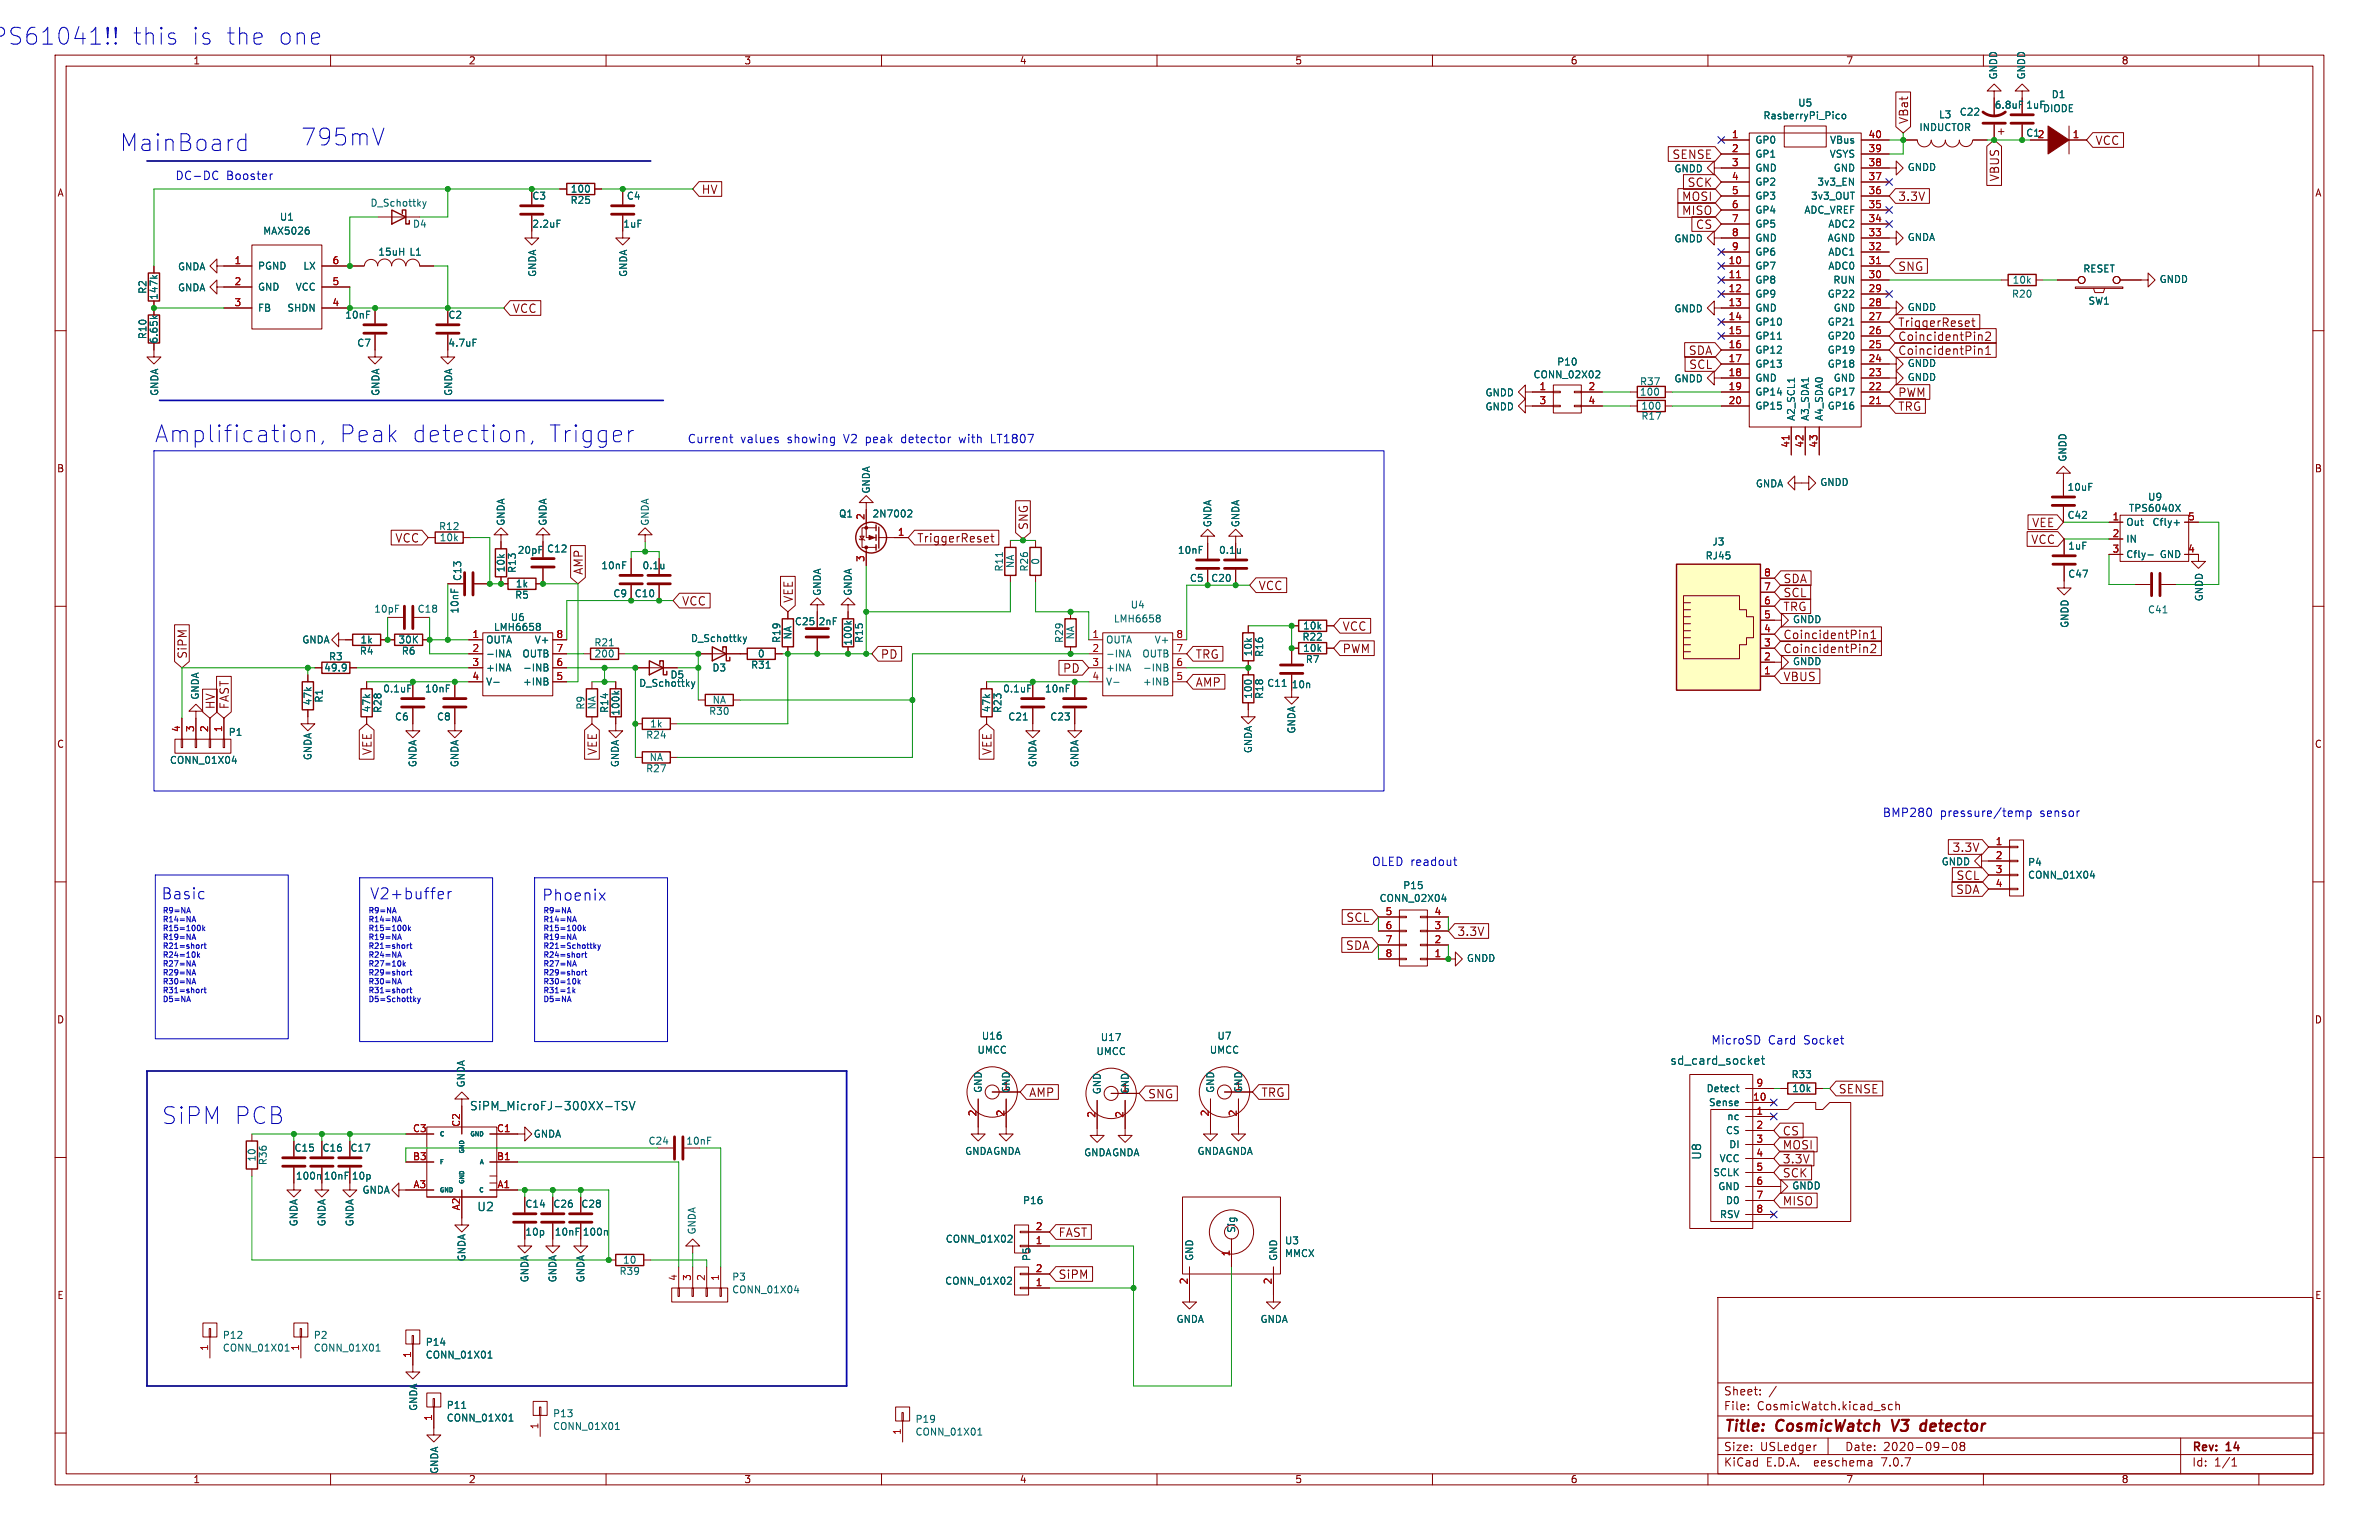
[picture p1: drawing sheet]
<svg xmlns="http://www.w3.org/2000/svg" width="432mm" height="279mm" viewBox="0 0 432 279" stroke-linecap="round" stroke-linejoin="round" font-family="sans-serif">
<defs><g id="words">
<g font-size="4.2" fill="#0000c2">
<text x="1.4" y="8.4">S61041!!</text>
<text x="23.8" y="8.4">this</text>
<text x="34.4" y="8.4">is</text>
<text x="40.5" y="8.4">the</text>
<text x="49.8" y="8.4">one</text>
<text x="21.6" y="27.7">MainBoard</text>
<text x="54.5" y="26.7">795mV</text>
<text x="27.9" y="80.5">Amplification,</text>
<text x="61.3" y="80.5">Peak</text>
<text x="74.4" y="80.5">detection,</text>
<text x="99" y="80.5">Trigger</text>
<text x="29.2" y="204.2">SiPM PCB</text>
</g>
<g font-size="2.8" fill="#0000c2">
<text x="29.2" y="163.3">Basic</text>
<text x="67.1" y="163.3">V2+buffer</text>
<text x="98.3" y="163.6">Phoenix</text>
</g>
<g font-size="2.8" fill="#840000">
<text x="312.8" y="260.3">Title:</text>
<text x="322.5" y="260.3">CosmicWatch</text>
<text x="344.3" y="260.3">V3</text>
<text x="350.2" y="260.3">detector</text>
</g>
<g font-size="2.1" fill="#840000">
<text x="346.5" y="22.6" transform="rotate(-90 346.5 22.6)">VBat</text>
<text x="303.5" y="29">SENSE</text>
<text x="380.2" y="26.5">VCC</text>
<text x="127.3" y="35.4">HV</text>
<text x="306.2" y="34.1">SCK</text>
<text x="363" y="33" transform="rotate(-90 363 33)">VBUS</text>
<text x="305.2" y="39.2">MISO</text>
<text x="305.2" y="36.7">MOSI</text>
<text x="307.8" y="41.7">CS</text>
<text x="344.4" y="36.7">3.3V</text>
<text x="344.4" y="49.4">SNG</text>
<text x="93" y="57">VCC</text>
<text x="344.4" y="59.5">TriggerReset</text>
<text x="306.5" y="64.6">SDA</text>
<text x="344.4" y="64.6">CoincidentPin1</text>
<text x="344.4" y="62.1">CoincidentPin2</text>
<text x="306.5" y="67.1">SCL</text>
<text x="344.4" y="74.8">TRG</text>
<text x="344.4" y="72.2">PWM</text>
<text x="368.8" y="95.8">VEE</text>
<text x="71.7" y="98.6">VCC</text>
<text x="166.4" y="98.6">TriggerReset</text>
<text x="186.8" y="96.3" transform="rotate(-90 186.8 96.3)">SNG</text>
<text x="368.6" y="98.9">VCC</text>
<text x="106" y="104.4" transform="rotate(-90 106 104.4)">AMP</text>
<text x="228.3" y="107.3">VCC</text>
<text x="323.6" y="106">SDA</text>
<text x="123.7" y="110.1">VCC</text>
<text x="144.1" y="109.5" transform="rotate(-90 144.1 109.5)">VEE</text>
<text x="323.6" y="108.5">SCL</text>
<text x="323.6" y="111.1">TRG</text>
<text x="34.1" y="119.6" transform="rotate(-90 34.1 119.6)">SiPM</text>
<text x="159.8" y="119.7">PD</text>
<text x="216.9" y="119.7">TRG</text>
<text x="243.6" y="118.7">PWM</text>
<text x="243.6" y="114.6">VCC</text>
<text x="323.6" y="118.7">CoincidentPin2</text>
<text x="323.6" y="116.2">CoincidentPin1</text>
<text x="192.9" y="122.3">PD</text>
<text x="216.9" y="124.8">AMP</text>
<text x="323.6" y="123.8">VBUS</text>
<text x="39.2" y="128.8" transform="rotate(-90 39.2 128.8)">HV</text>
<text x="41.7" y="128.8" transform="rotate(-90 41.7 128.8)">FAST</text>
<text x="67.6" y="137.1" transform="rotate(-90 67.6 137.1)">VEE</text>
<text x="108.5" y="137.1" transform="rotate(-90 108.5 137.1)">VEE</text>
<text x="180.2" y="137.1" transform="rotate(-90 180.2 137.1)">VEE</text>
<text x="354.3" y="154.8">3.3V</text>
<text x="355" y="159.8">SCL</text>
<text x="244.3" y="167.5">SCL</text>
<text x="355" y="162.4">SDA</text>
<text x="244.2" y="172.5">SDA</text>
<text x="264.4" y="170">3.3V</text>
<text x="186.7" y="199.2">AMP</text>
<text x="208.3" y="199.5">SNG</text>
<text x="228.9" y="199.2">TRG</text>
<text x="333.6" y="198.6">SENSE</text>
<text x="323.5" y="208.7">MOSI</text>
<text x="323.5" y="206.2">CS</text>
<text x="323.5" y="211.3">3.3V</text>
<text x="323.5" y="213.8">SCK</text>
<text x="323.5" y="218.9">MISO</text>
<text x="192" y="224.6">FAST</text>
<text x="192" y="232.2">SiPM</text>
<text x="312.8" y="256.1">File:</text>
<text x="312.8" y="253.4">Sheet:</text>
<text x="318.9" y="256.1">CosmicWatch.kicad_sch</text>
<text x="312.8" y="263.5">Size:</text>
<text x="319.5" y="263.5">USLedger</text>
<text x="334.8" y="263.5">Date:</text>
<text x="341.8" y="263.5">2020-09-08</text>
<text x="397.8" y="263.7">Rev:</text>
<text x="404.2" y="263.7">14</text>
<text x="312.8" y="266.3">KiCad</text>
<text x="320.5" y="266.3">E.D.A.</text>
<text x="329.4" y="266.3">eeschema</text>
<text x="341.8" y="266.3">7.0.7</text>
<text x="397.8" y="266.3">Id:</text>
<text x="401.9" y="266.3">1/1</text>
</g>
<g font-size="2.1" fill="#0000c2">
<text x="31.7" y="32.8">DC-DC</text>
<text x="41" y="32.8">Booster</text>
<text x="124.7" y="80.5">Current</text>
<text x="134.4" y="80.5">values</text>
<text x="142.9" y="80.5">showing</text>
<text x="153.3" y="80.5">V2 peak</text>
<text x="164" y="80.5">detector</text>
<text x="174.7" y="80.5">with</text>
<text x="180.6" y="80.5">LT1807</text>
<text x="341.6" y="148.3">BMP280</text>
<text x="352.1" y="148.3">pressure/temp</text>
<text x="370.3" y="148.3">sensor</text>
<text x="248.9" y="157.2">OLED readout</text>
<text x="310.5" y="189.6">MicroSD</text>
<text x="320.9" y="189.6">Card</text>
<text x="327.4" y="189.6">Socket</text>
</g>
<g font-size="2.1" fill="#006464">
<text x="303.1" y="193.4">sd_card_socket</text>
<text x="309" y="210.5" transform="rotate(-90 309 210.5)">U8</text>
<text x="86.5" y="219.9">U2</text>
</g>
<g font-size="1.8" fill="#840000">
<text x="35" y="11.9">1</text>
<text x="85" y="11.9">2</text>
<text x="135" y="11.9">3</text>
<text x="185" y="11.9">4</text>
<text x="235" y="11.9">5</text>
<text x="285" y="11.9">6</text>
<text x="335" y="11.9">7</text>
<text x="385" y="11.9">8</text>
<text x="10.3" y="35.9">A</text>
<text x="420.1" y="35.9">A</text>
<text x="10.3" y="85.9">B</text>
<text x="420.1" y="85.9">B</text>
<text x="10.3" y="135.9">C</text>
<text x="420.1" y="135.9">C</text>
<text x="10.3" y="185.9">D</text>
<text x="420.1" y="185.9">D</text>
<text x="10.3" y="235.9">E</text>
<text x="420.1" y="235.9">E</text>
<text x="35" y="269.3">1</text>
<text x="85" y="269.3">2</text>
<text x="135" y="269.3">3</text>
<text x="185" y="269.3">4</text>
<text x="235" y="269.3">5</text>
<text x="285" y="269.3">6</text>
<text x="335" y="269.3">7</text>
<text x="385" y="269.3">8</text>
</g>
<g font-size="1.8" fill="#006464">
<text x="362.7" y="14.5" transform="rotate(-90 362.7 14.5)">GNDD</text>
<text x="367.8" y="14.5" transform="rotate(-90 367.8 14.5)">GNDD</text>
<text x="320" y="21.8">RasberryPi_Pico</text>
<text x="326.3" y="19.5">U5</text>
<text x="348.3" y="24">INDUCTOR</text>
<text x="351.8" y="21.7">L3</text>
<text x="355.6" y="21.2">C22</text>
<text x="362" y="19.9">6.8uF</text>
<text x="367.7" y="19.9">1uF</text>
<text x="370.7" y="20.5">DIODE</text>
<text x="372.3" y="18">D1</text>
<text x="318.5" y="26.3">GP0</text>
<text x="318.5" y="28.8">GP1</text>
<text x="332" y="28.8">VSYS</text>
<text x="332.1" y="26.3">VBus</text>
<text x="103.5" y="35.2">100</text>
<text x="303.8" y="31.5">GNDD</text>
<text x="318.5" y="31.3">GND</text>
<text x="318.5" y="33.9">GP2</text>
<text x="329.8" y="33.9">3v3_EN</text>
<text x="332.7" y="31.3">GND</text>
<text x="346.2" y="31.2">GNDD</text>
<text x="50.7" y="40.2">U1</text>
<text x="67.1" y="37.7">D_Schottky</text>
<text x="74.9" y="41.5">D4</text>
<text x="96.5" y="36.4">C3</text>
<text x="96.5" y="41.5">2.2uF</text>
<text x="103.5" y="37.2">R25</text>
<text x="113" y="41.5">1uF</text>
<text x="113.7" y="36.4">C4</text>
<text x="318.5" y="36.4">GP3</text>
<text x="318.5" y="39">GP4</text>
<text x="318.5" y="41.5">GP5</text>
<text x="327.4" y="39">ADC_VREF</text>
<text x="328.6" y="36.4">3v3_OUT</text>
<text x="331.8" y="41.5">ADC2</text>
<text x="47.7" y="42.8">MAX5026</text>
<text x="68.6" y="46.6">15uH</text>
<text x="74.2" y="46.6">L1</text>
<text x="303.8" y="44.2">GNDD</text>
<text x="318.5" y="44">GND</text>
<text x="318.5" y="46.6">GP6</text>
<text x="331.6" y="44">AGND</text>
<text x="331.8" y="46.6">ADC1</text>
<text x="346.2" y="43.9">GNDA</text>
<text x="26.8" y="53.4" transform="rotate(-90 26.8 53.4)">R2</text>
<text x="32.2" y="53.1">GNDA</text>
<text x="32.2" y="49.3">GNDA</text>
<text x="46.7" y="49.1">PGND</text>
<text x="46.7" y="52.9">GND</text>
<text x="53.6" y="52.9">VCC</text>
<text x="55" y="49.1">LX</text>
<text x="97.5" y="50.3" transform="rotate(-90 97.5 50.3)">GNDA</text>
<text x="114" y="50.3" transform="rotate(-90 114 50.3)">GNDA</text>
<text x="318.5" y="49.1">GP7</text>
<text x="318.5" y="51.7">GP8</text>
<text x="331.8" y="49.1">ADC0</text>
<text x="332.7" y="51.7">RUN</text>
<text x="365.2" y="51.7">10k</text>
<text x="378" y="49.6">RESET</text>
<text x="391.9" y="51.5">GNDD</text>
<text x="28.8" y="54.5" transform="rotate(-90 28.8 54.5)">147k</text>
<text x="46.7" y="56.7">FB</text>
<text x="52.1" y="56.7">SHDN</text>
<text x="62.6" y="58">10nF</text>
<text x="81.3" y="58">C2</text>
<text x="303.8" y="56.9">GNDD</text>
<text x="318.5" y="54.2">GP9</text>
<text x="318.5" y="56.7">GND</text>
<text x="318.5" y="59.3">GP10</text>
<text x="331.6" y="59.3">GP21</text>
<text x="331.6" y="54.2">GP22</text>
<text x="332.7" y="56.7">GND</text>
<text x="346.2" y="56.6">GNDD</text>
<text x="365.1" y="54.2">R20</text>
<text x="379" y="55.5">SW1</text>
<text x="26.8" y="61.6" transform="rotate(-90 26.8 61.6)">R10</text>
<text x="28.8" y="62.4" transform="rotate(-90 28.8 62.4)">6.65k</text>
<text x="64.7" y="63.1">C7</text>
<text x="81.3" y="63.1">4.7uF</text>
<text x="318.5" y="61.8">GP11</text>
<text x="318.5" y="64.4">GP12</text>
<text x="331.6" y="64.4">GP19</text>
<text x="331.6" y="61.8">GP20</text>
<text x="28.9" y="71.9" transform="rotate(-90 28.9 71.9)">GNDA</text>
<text x="69.1" y="71.9" transform="rotate(-90 69.1 71.9)">GNDA</text>
<text x="82.3" y="71.9" transform="rotate(-90 82.3 71.9)">GNDA</text>
<text x="278.2" y="68.8">CONN_02X02</text>
<text x="282.5" y="66.5">P10</text>
<text x="297.6" y="72">100</text>
<text x="297.6" y="70.1">R37</text>
<text x="303.8" y="69.6">GNDD</text>
<text x="318.5" y="66.9">GP13</text>
<text x="318.5" y="69.4">GND</text>
<text x="318.5" y="72">GP14</text>
<text x="331.6" y="72">GP17</text>
<text x="331.6" y="66.9">GP18</text>
<text x="332.7" y="69.4">GND</text>
<text x="346.2" y="69.3">GNDD</text>
<text x="346.2" y="66.8">GNDD</text>
<text x="269.5" y="72.1">GNDD</text>
<text x="269.5" y="74.7">GNDD</text>
<text x="297.8" y="74.5">100</text>
<text x="297.8" y="76.4">R17</text>
<text x="318.5" y="74.5">GP15</text>
<text x="326" y="76.5" transform="rotate(-90 326 76.5)">A2_SCL1</text>
<text x="328.5" y="76.5" transform="rotate(-90 328.5 76.5)">A3_SDA1</text>
<text x="331.1" y="76.5" transform="rotate(-90 331.1 76.5)">A4_SDA0</text>
<text x="331.6" y="74.5">GP16</text>
<text x="375.3" y="83.9" transform="rotate(-90 375.3 83.9)">GNDD</text>
<text x="158.1" y="89.7" transform="rotate(-90 158.1 89.7)">GNDA</text>
<text x="318.6" y="88.6">GNDA</text>
<text x="330.3" y="88.4">GNDD</text>
<text x="375.2" y="89.3">10uF</text>
<text x="91.8" y="95.5" transform="rotate(-90 91.8 95.5)">GNDA</text>
<text x="99.4" y="95.5" transform="rotate(-90 99.4 95.5)">GNDA</text>
<text x="118" y="95.5" transform="rotate(-90 118 95.5)">GNDA</text>
<text x="152.2" y="94.1">Q1</text>
<text x="158.3" y="94.1">2N7002</text>
<text x="220.1" y="95.7" transform="rotate(-90 220.1 95.7)">GNDA</text>
<text x="225.1" y="95.7" transform="rotate(-90 225.1 95.7)">GNDA</text>
<text x="375.2" y="94.3">C42</text>
<text x="385.8" y="95.6">Out</text>
<text x="386.3" y="93.1">TPS6040X</text>
<text x="389.8" y="91">U9</text>
<text x="390.6" y="95.6">Cfly+</text>
<text x="79.6" y="96.4">R12</text>
<text x="79.7" y="98.4">10k</text>
<text x="93.9" y="100.7">20pF</text>
<text x="99.2" y="100.4">C12</text>
<text x="213.7" y="100.7">10nF</text>
<text x="221.2" y="100.7">0.1u</text>
<text x="309.5" y="101.7">RJ45</text>
<text x="310.7" y="99.2">J3</text>
<text x="375.3" y="99.9">1uF</text>
<text x="385.8" y="98.7">IN</text>
<text x="385.8" y="101.4">Cfly-</text>
<text x="391.9" y="101.4">GND</text>
<text x="83.9" y="105.5" transform="rotate(-90 83.9 105.5)">C13</text>
<text x="91.8" y="103.9" transform="rotate(-90 91.8 103.9)">10k</text>
<text x="93.5" y="106.8">1k</text>
<text x="93.8" y="104.1" transform="rotate(-90 93.8 104.1)">R13</text>
<text x="109" y="103.5">10nF</text>
<text x="116.5" y="103.5">0.1u</text>
<text x="182.2" y="103.8" transform="rotate(-90 182.2 103.8)">R11</text>
<text x="184.3" y="103.2" transform="rotate(-90 184.3 103.2)">NA</text>
<text x="186.8" y="103.8" transform="rotate(-90 186.8 103.8)">R26</text>
<text x="188.8" y="102.6" transform="rotate(-90 188.8 102.6)">0</text>
<text x="215.9" y="105.8">C5</text>
<text x="219.7" y="105.8">C20</text>
<text x="375.3" y="105">C47</text>
<text x="67.8" y="111.4">10pF</text>
<text x="75.7" y="111.4">C18</text>
<text x="83.4" y="111.4" transform="rotate(-90 83.4 111.4)">10nF</text>
<text x="92.6" y="112.9">U6</text>
<text x="93.4" y="108.8">R5</text>
<text x="111.2" y="108.6">C9</text>
<text x="115.1" y="108.6">C10</text>
<text x="144.2" y="113.6">C25</text>
<text x="148.5" y="113.6">2nF</text>
<text x="149.2" y="108.2" transform="rotate(-90 149.2 108.2)">GNDA</text>
<text x="154.8" y="108.2" transform="rotate(-90 154.8 108.2)">GNDA</text>
<text x="202.1" y="113.1">LMH6658</text>
<text x="205.1" y="110.6">U4</text>
<text x="325.3" y="113.3">GNDD</text>
<text x="389.8" y="111.5">C41</text>
<text x="400" y="109.2" transform="rotate(-90 400 109.2)">GNDD</text>
<text x="54.8" y="116.9">GNDA</text>
<text x="59.6" y="120">R3</text>
<text x="65.2" y="119">R4</text>
<text x="65.3" y="116.9">1k</text>
<text x="72.2" y="116.9">30K</text>
<text x="72.8" y="119">R6</text>
<text x="88.1" y="116.9">OUTA</text>
<text x="88.1" y="119.5">-INA</text>
<text x="89.6" y="114.7">LMH6658</text>
<text x="94.7" y="119.5">OUTB</text>
<text x="97" y="116.9">V+</text>
<text x="107.8" y="117.4">R21</text>
<text x="107.8" y="119.5">200</text>
<text x="125.3" y="116.7">D_Schottky</text>
<text x="137.5" y="119.5">0</text>
<text x="141.8" y="116.8" transform="rotate(-90 141.8 116.8)">R19</text>
<text x="143.9" y="116.1" transform="rotate(-90 143.9 116.1)">NA</text>
<text x="154.8" y="117.2" transform="rotate(-90 154.8 117.2)">100k</text>
<text x="156.8" y="116.8" transform="rotate(-90 156.8 116.8)">R15</text>
<text x="193.1" y="116.8" transform="rotate(-90 193.1 116.8)">R29</text>
<text x="195.2" y="116.1" transform="rotate(-90 195.2 116.1)">NA</text>
<text x="200.7" y="116.9">OUTA</text>
<text x="200.7" y="119.5">-INA</text>
<text x="207.2" y="119.5">OUTB</text>
<text x="209.5" y="116.9">V+</text>
<text x="227.4" y="119.2" transform="rotate(-90 227.4 119.2)">10k</text>
<text x="229.5" y="119.3" transform="rotate(-90 229.5 119.3)">R16</text>
<text x="236.3" y="116.4">R22</text>
<text x="236.4" y="118.5">10k</text>
<text x="236.4" y="114.4">10k</text>
<text x="375.6" y="114" transform="rotate(-90 375.6 114)">GNDD</text>
<text x="58.7" y="122">49.9</text>
<text x="69.5" y="125.8">0.1uF</text>
<text x="77" y="125.8">10nF</text>
<text x="88.1" y="122">+INA</text>
<text x="88.1" y="124.6">V-</text>
<text x="94.8" y="124.6">+INB</text>
<text x="94.8" y="122">-INB</text>
<text x="115.9" y="124.8">D_Schottky</text>
<text x="121.6" y="123.3">D5</text>
<text x="129.2" y="122">D3</text>
<text x="136.2" y="121.5">R31</text>
<text x="182" y="125.8">0.1uF</text>
<text x="189.6" y="125.8">10nF</text>
<text x="200.7" y="122">+INA</text>
<text x="200.7" y="124.6">V-</text>
<text x="207.4" y="124.6">+INB</text>
<text x="207.4" y="122">-INB</text>
<text x="229.9" y="124.8">C11</text>
<text x="234.3" y="125.1">10n</text>
<text x="236.9" y="120.5">R7</text>
<text x="325.3" y="120.9">GNDD</text>
<text x="36.3" y="127" transform="rotate(-90 36.3 127)">GNDA</text>
<text x="56.7" y="128.1" transform="rotate(-90 56.7 128.1)">47k</text>
<text x="58.8" y="127.6" transform="rotate(-90 58.8 127.6)">R1</text>
<text x="67.4" y="129.3" transform="rotate(-90 67.4 129.3)">47k</text>
<text x="69.4" y="129.5" transform="rotate(-90 69.4 129.5)">R28</text>
<text x="71.6" y="130.9">C6</text>
<text x="79.2" y="130.9">C8</text>
<text x="106.3" y="128.8" transform="rotate(-90 106.3 128.8)">R9</text>
<text x="108.3" y="128.8" transform="rotate(-90 108.3 128.8)">NA</text>
<text x="110.6" y="129.5" transform="rotate(-90 110.6 129.5)">R14</text>
<text x="112.6" y="129.9" transform="rotate(-90 112.6 129.9)">100k</text>
<text x="128.6" y="129.9">R30</text>
<text x="129.2" y="127.9">NA</text>
<text x="179.9" y="129.3" transform="rotate(-90 179.9 129.3)">47k</text>
<text x="182" y="129.5" transform="rotate(-90 182 129.5)">R23</text>
<text x="182.9" y="130.9">C21</text>
<text x="190.5" y="130.9">C23</text>
<text x="227.4" y="126.9" transform="rotate(-90 227.4 126.9)">100</text>
<text x="229.5" y="126.9" transform="rotate(-90 229.5 126.9)">R18</text>
<text x="41.4" y="133.7">P1</text>
<text x="117.2" y="134.2">R24</text>
<text x="117.9" y="132.2">1k</text>
<text x="227.4" y="136.7" transform="rotate(-90 227.4 136.7)">GNDA</text>
<text x="235.3" y="133.2" transform="rotate(-90 235.3 133.2)">GNDA</text>
<text x="30.7" y="138.8">CONN_01X04</text>
<text x="56.7" y="138" transform="rotate(-90 56.7 138)">GNDA</text>
<text x="75.8" y="139.3" transform="rotate(-90 75.8 139.3)">GNDA</text>
<text x="83.4" y="139.3" transform="rotate(-90 83.4 139.3)">GNDA</text>
<text x="112.5" y="139.3" transform="rotate(-90 112.5 139.3)">GNDA</text>
<text x="117.2" y="140.3">R27</text>
<text x="117.8" y="138.3">NA</text>
<text x="188.3" y="139.3" transform="rotate(-90 188.3 139.3)">GNDA</text>
<text x="195.9" y="139.3" transform="rotate(-90 195.9 139.3)">GNDA</text>
<text x="254.6" y="161.5">P15</text>
<text x="352.3" y="157.2">GNDD</text>
<text x="368" y="157.3">P4</text>
<text x="368" y="159.6">CONN_01X04</text>
<text x="250.3" y="163.8">CONN_02X04</text>
<text x="266.2" y="174.7">GNDD</text>
<text x="177.3" y="191.4">UMCC</text>
<text x="178.1" y="188.8">U16</text>
<text x="198.9" y="191.6">UMCC</text>
<text x="199.7" y="189.1">U17</text>
<text x="219.5" y="191.4">UMCC</text>
<text x="220.9" y="188.8">U7</text>
<text x="84.6" y="197.4" transform="rotate(-90 84.6 197.4)">GNDA</text>
<text x="181.9" y="197.9">1</text>
<text x="224.1" y="197.9">1</text>
<text x="325.1" y="195.8">R33</text>
<text x="178.4" y="198.4" transform="rotate(-90 178.4 198.4)">GND</text>
<text x="183.5" y="198.4" transform="rotate(-90 183.5 198.4)">GND</text>
<text x="200" y="198.6" transform="rotate(-90 200 198.6)">GND</text>
<text x="203.5" y="198.1">1</text>
<text x="205.1" y="198.6" transform="rotate(-90 205.1 198.6)">GND</text>
<text x="220.6" y="198.4" transform="rotate(-90 220.6 198.4)">GND</text>
<text x="225.7" y="198.4" transform="rotate(-90 225.7 198.4)">GND</text>
<text x="309.7" y="198.3">Detect</text>
<text x="310.1" y="200.9">Sense</text>
<text x="313.4" y="203.4">nc</text>
<text x="325.2" y="198.3">10k</text>
<text x="53.3" y="209.1">C15</text>
<text x="58.4" y="209.1">C16</text>
<text x="63.5" y="209.1">C17</text>
<text x="96.8" y="206.6">GNDA</text>
<text x="117.6" y="207.9">C24</text>
<text x="124.5" y="207.9">10nF</text>
<text x="175.1" y="209.7">GNDAGNDA</text>
<text x="196.7" y="210">GNDAGNDA</text>
<text x="217.3" y="209.7">GNDAGNDA</text>
<text x="313.2" y="206">CS</text>
<text x="313.8" y="208.5">DI</text>
<text x="46.6" y="210.9" transform="rotate(-90 46.6 210.9)">10</text>
<text x="48.6" y="211.5" transform="rotate(-90 48.6 211.5)">R36</text>
<text x="53.6" y="214.2">100n</text>
<text x="58.7" y="214.2">10nF</text>
<text x="63.8" y="214.2">10p</text>
<text x="310.9" y="213.6">SCLK</text>
<text x="312" y="211">VCC</text>
<text x="65.7" y="216.8">GNDA</text>
<text x="95.3" y="219.3">C14</text>
<text x="100.3" y="219.3">C26</text>
<text x="105.4" y="219.3">C28</text>
<text x="185.6" y="218.7">P16</text>
<text x="311.8" y="216.1">GND</text>
<text x="312.1" y="221.2">RSV</text>
<text x="313.2" y="218.7">D0</text>
<text x="325.2" y="216">GNDD</text>
<text x="54.2" y="222.6" transform="rotate(-90 54.2 222.6)">GNDA</text>
<text x="59.3" y="222.6" transform="rotate(-90 59.3 222.6)">GNDA</text>
<text x="64.4" y="222.6" transform="rotate(-90 64.4 222.6)">GNDA</text>
<text x="95.3" y="224.4">10p</text>
<text x="100.6" y="224.4">10nF</text>
<text x="105.7" y="224.4">100n</text>
<text x="126.5" y="224.1" transform="rotate(-90 126.5 224.1)">GNDA</text>
<text x="171.6" y="225.7">CONN_01X02</text>
<text x="224.4" y="223.8" transform="rotate(-90 224.4 223.8)">Sig</text>
<text x="233.1" y="226">U3</text>
<text x="84.7" y="228.9" transform="rotate(-90 84.7 228.9)">GNDA</text>
<text x="96.1" y="232.8" transform="rotate(-90 96.1 232.8)">GNDA</text>
<text x="101.2" y="232.8" transform="rotate(-90 101.2 232.8)">GNDA</text>
<text x="106.3" y="232.8" transform="rotate(-90 106.3 232.8)">GNDA</text>
<text x="112.4" y="231.5">R39</text>
<text x="113" y="229.5">10</text>
<text x="132.8" y="232.5">P3</text>
<text x="171.5" y="233.3">CONN_01X02</text>
<text x="187.2" y="228.9" transform="rotate(-90 187.2 228.9)">P5</text>
<text x="216.8" y="228.9" transform="rotate(-90 216.8 228.9)">GND</text>
<text x="232" y="228.9" transform="rotate(-90 232 228.9)">GND</text>
<text x="233.1" y="228.3">MMCX</text>
<text x="132.8" y="234.8">CONN_01X04</text>
<text x="40.3" y="243.1">P12</text>
<text x="40.3" y="245.4">CONN_01X01</text>
<text x="56.9" y="243.1">P2</text>
<text x="56.9" y="245.4">CONN_01X01</text>
<text x="77.2" y="244.4">P14</text>
<text x="213.4" y="240.2">GNDA</text>
<text x="228.7" y="240.2">GNDA</text>
<text x="77.2" y="246.7">CONN_01X01</text>
<text x="75.9" y="256.1" transform="rotate(-90 75.9 256.1)">GNDA</text>
<text x="81" y="255.8">P11</text>
<text x="100.3" y="257.3">P13</text>
<text x="81" y="258.1">CONN_01X01</text>
<text x="100.3" y="259.6">CONN_01X01</text>
<text x="166.1" y="258.3">P19</text>
<text x="166.1" y="260.7">CONN_01X01</text>
<text x="79.7" y="267.5" transform="rotate(-90 79.7 267.5)">GNDA</text>
</g>
<g font-size="1.8" fill="#a90000">
<text x="314.3" y="25.1">1</text>
<text x="314.3" y="27.7">2</text>
<text x="339" y="27.7">39</text>
<text x="339" y="25.1">40</text>
<text x="367.7" y="25">C12</text>
<text x="376.1" y="25.1">1</text>
<text x="314.3" y="30.2">3</text>
<text x="314.3" y="32.8">4</text>
<text x="314.3" y="35.3">5</text>
<text x="339" y="35.3">36</text>
<text x="339" y="32.8">37</text>
<text x="339" y="30.2">38</text>
<text x="314.3" y="37.8">6</text>
<text x="314.3" y="40.4">7</text>
<text x="339" y="40.4">34</text>
<text x="339" y="37.8">35</text>
<text x="314.3" y="42.9">8</text>
<text x="314.3" y="45.5">9</text>
<text x="339" y="45.5">32</text>
<text x="339" y="42.9">33</text>
<text x="42.5" y="48">1</text>
<text x="42.5" y="51.8">2</text>
<text x="60.3" y="51.8">5</text>
<text x="60.3" y="48">6</text>
<text x="313.6" y="48">10</text>
<text x="313.6" y="50.5">11</text>
<text x="313.6" y="53.1">12</text>
<text x="339" y="53.1">29</text>
<text x="339" y="50.5">30</text>
<text x="339" y="48">31</text>
<text x="42.5" y="55.6">3</text>
<text x="60.3" y="55.6">4</text>
<text x="313.6" y="55.6">13</text>
<text x="313.6" y="58.2">14</text>
<text x="339" y="58.2">27</text>
<text x="339" y="55.6">28</text>
<text x="313.6" y="60.7">15</text>
<text x="313.6" y="63.2">16</text>
<text x="313.6" y="65.8">17</text>
<text x="339" y="65.8">24</text>
<text x="339" y="63.2">25</text>
<text x="339" y="60.7">26</text>
<text x="279.3" y="70.9">1</text>
<text x="288.2" y="70.9">2</text>
<text x="313.6" y="68.3">18</text>
<text x="313.6" y="70.9">19</text>
<text x="339" y="70.9">22</text>
<text x="339" y="68.3">23</text>
<text x="279.3" y="73.4">3</text>
<text x="288.2" y="73.4">4</text>
<text x="313.6" y="73.4">20</text>
<text x="339" y="73.4">21</text>
<text x="324.9" y="81.3" transform="rotate(-90 324.9 81.3)">41</text>
<text x="327.4" y="81.3" transform="rotate(-90 327.4 81.3)">42</text>
<text x="329.9" y="81.3" transform="rotate(-90 329.9 81.3)">43</text>
<text x="157" y="94.4" transform="rotate(-90 157 94.4)">2</text>
<text x="383.3" y="94.5">1</text>
<text x="397.1" y="94.5">5</text>
<text x="162.9" y="97.3">1</text>
<text x="383.3" y="97.5">2</text>
<text x="383.3" y="100.3">3</text>
<text x="397.1" y="100.3">4</text>
<text x="157" y="102.1" transform="rotate(-90 157 102.1)">3</text>
<text x="320.1" y="107.2">7</text>
<text x="320.1" y="104.6">8</text>
<text x="320.1" y="112.3">5</text>
<text x="320.1" y="109.7">6</text>
<text x="85.7" y="115.8">1</text>
<text x="85.7" y="118.4">2</text>
<text x="100.9" y="118.4">7</text>
<text x="100.9" y="115.8">8</text>
<text x="198.2" y="115.8">1</text>
<text x="198.2" y="118.4">2</text>
<text x="213.4" y="118.4">7</text>
<text x="213.4" y="115.8">8</text>
<text x="320.1" y="119.9">2</text>
<text x="320.1" y="117.3">3</text>
<text x="320.1" y="114.8">4</text>
<text x="85.7" y="120.9">3</text>
<text x="85.7" y="123.4">4</text>
<text x="100.9" y="123.4">5</text>
<text x="100.9" y="120.9">6</text>
<text x="198.2" y="120.9">3</text>
<text x="198.2" y="123.4">4</text>
<text x="213.4" y="123.4">5</text>
<text x="213.4" y="120.9">6</text>
<text x="320.1" y="122.4">1</text>
<text x="32.8" y="132.9" transform="rotate(-90 32.8 132.9)">4</text>
<text x="35.3" y="132.9" transform="rotate(-90 35.3 132.9)">3</text>
<text x="37.8" y="132.9" transform="rotate(-90 37.8 132.9)">2</text>
<text x="40.4" y="132.9" transform="rotate(-90 40.4 132.9)">1</text>
<text x="362.1" y="153.4">1</text>
<text x="362.1" y="156">2</text>
<text x="362.1" y="158.5">3</text>
<text x="362.1" y="161">4</text>
<text x="251.4" y="166.1">5</text>
<text x="260.3" y="166.1">4</text>
<text x="251.4" y="168.7">6</text>
<text x="251.4" y="171.2">7</text>
<text x="251.4" y="173.7">8</text>
<text x="260.3" y="173.7">1</text>
<text x="260.3" y="171.2">2</text>
<text x="260.3" y="168.7">3</text>
<text x="318.7" y="197.2">9</text>
<text x="177.3" y="202.6" transform="rotate(-90 177.3 202.6)">2</text>
<text x="182.4" y="202.6" transform="rotate(-90 182.4 202.6)">2</text>
<text x="198.9" y="202.9" transform="rotate(-90 198.9 202.9)">2</text>
<text x="204" y="202.9" transform="rotate(-90 204 202.9)">2</text>
<text x="219.5" y="202.6" transform="rotate(-90 219.5 202.6)">2</text>
<text x="224.5" y="202.6" transform="rotate(-90 224.5 202.6)">2</text>
<text x="318.1" y="199.8">10</text>
<text x="318.7" y="202.3">1</text>
<text x="74.9" y="205.5">C3</text>
<text x="83.6" y="204.5" transform="rotate(-90 83.6 204.5)">C2</text>
<text x="90.1" y="205.5">C1</text>
<text x="318.7" y="204.9">2</text>
<text x="318.7" y="207.4">3</text>
<text x="318.7" y="209.9">4</text>
<text x="74.9" y="210.6">B3</text>
<text x="74.9" y="215.6">A3</text>
<text x="90.1" y="210.6">B1</text>
<text x="90.2" y="215.6">A1</text>
<text x="318.7" y="212.5">5</text>
<text x="318.7" y="215">6</text>
<text x="83.6" y="219.7" transform="rotate(-90 83.6 219.7)">A2</text>
<text x="318.7" y="217.6">7</text>
<text x="318.7" y="220.1">8</text>
<text x="187.9" y="225.8">1</text>
<text x="187.9" y="223.3">2</text>
<text x="122.9" y="232.5" transform="rotate(-90 122.9 232.5)">4</text>
<text x="125.5" y="232.5" transform="rotate(-90 125.5 232.5)">3</text>
<text x="128" y="232.5" transform="rotate(-90 128 232.5)">2</text>
<text x="130.6" y="232.5" transform="rotate(-90 130.6 232.5)">1</text>
<text x="187.9" y="233.4">1</text>
<text x="187.9" y="230.9">2</text>
<text x="215.6" y="233.1" transform="rotate(-90 215.6 233.1)">2</text>
<text x="223.3" y="228" transform="rotate(-90 223.3 228)">1</text>
<text x="230.9" y="233.1" transform="rotate(-90 230.9 233.1)">2</text>
<text x="37.8" y="245.2" transform="rotate(-90 37.8 245.2)">1</text>
<text x="54.4" y="245.2" transform="rotate(-90 54.4 245.2)">1</text>
<text x="74.7" y="246.5" transform="rotate(-90 74.7 246.5)">1</text>
<text x="78.5" y="257.9" transform="rotate(-90 78.5 257.9)">1</text>
<text x="97.8" y="259.4" transform="rotate(-90 97.8 259.4)">1</text>
<text x="163.6" y="260.4" transform="rotate(-90 163.6 260.4)">1</text>
</g>
<g font-size="1.4" fill="#0000c2">
<text x="29.5" y="165.8">R9=NA</text>
<text x="29.5" y="167.4">R14=NA</text>
<text x="66.8" y="165.8">R9=NA</text>
<text x="66.8" y="167.4">R14=NA</text>
<text x="98.6" y="165.8">R9=NA</text>
<text x="98.6" y="167.4">R14=NA</text>
<text x="29.5" y="169">R15=100k</text>
<text x="29.5" y="170.6">R19=NA</text>
<text x="29.5" y="172.2">R21=short</text>
<text x="29.5" y="173.8">R24=10k</text>
<text x="66.8" y="169">R15=100k</text>
<text x="66.8" y="170.6">R19=NA</text>
<text x="66.8" y="172.2">R21=short</text>
<text x="66.8" y="173.8">R24=NA</text>
<text x="98.6" y="169">R15=100k</text>
<text x="98.6" y="170.6">R19=NA</text>
<text x="98.6" y="172.2">R21=Schottky</text>
<text x="98.6" y="173.8">R24=short</text>
<text x="29.5" y="175.4">R27=NA</text>
<text x="29.5" y="177">R29=NA</text>
<text x="29.5" y="178.6">R30=NA</text>
<text x="66.8" y="175.4">R27=10k</text>
<text x="66.8" y="177">R29=short</text>
<text x="66.8" y="178.6">R30=NA</text>
<text x="98.6" y="175.4">R27=NA</text>
<text x="98.6" y="177">R29=short</text>
<text x="98.6" y="178.6">R30=10k</text>
<text x="29.5" y="180.3">R31=short</text>
<text x="29.5" y="181.9">D5=NA</text>
<text x="66.8" y="180.3">R31=short</text>
<text x="66.8" y="181.9">D5=Schottky</text>
<text x="98.6" y="180.3">R31=1k</text>
<text x="98.6" y="181.9">D5=NA</text>
</g>
<g font-size="1.1" fill="#006464">
<text x="79.8" y="206.4">C</text>
<text x="84.4" y="209.5" transform="rotate(-90 84.4 209.5)">GND</text>
<text x="85.2" y="206.4">GND</text>
<text x="79.8" y="211.4">F</text>
<text x="84.4" y="214.9" transform="rotate(-90 84.4 214.9)">GND</text>
<text x="86.9" y="211.4">A</text>
<text x="79.8" y="216.5">GND</text>
<text x="86.8" y="216.5">C</text>
</g>
</g></defs>
<g fill="none" stroke="#840000" stroke-width=".18">
<path d="M10 10h411.8v259.4h-411.8zM12 12h407.8v255.4h-407.8zM60 10v2M110 10v2M160 10v2M210 10v2M260 10v2M310 10v2M344.1 16.7h2.7v6.3l-1.4 1.1-1.3-1.1zM360 10v2M361.9 16.5h1.3l-1.3-1.3-1.2 1.3h1.2v4.6M367 16.5h1.3l-1.3-1.3-1.2 1.3h1.2v4.1"/>
<path d="M410 10v2M68.6 39.4h7.6M96.5 39.1v4.1h1.3l-1.3 1.3-1.3-1.3h1.3M96.5 34.3v2.8M101.6 34.3h1.3M107.9 34.3h1.3M113 39.1v4.1h1.3l-1.3 1.3-1.2-1.3h1.2M113 34.3v2.8M126.9 33h4.1v2.6h-4.1l-1.2-1.3zM302.8 26.6h8.5l1.1 1.3-1.1 1.4h-8.5zM304.5 36.8h6.8l1.1 1.3-1.1 1.3h-6.8zM304.5 34.2h6.8l1.1 1.4-1.1 1.3h-6.8z"/>
<path d="M305.6 31.7h5.7l1.1 1.3-1.1 1.4h-5.7zM307.1 39.3h4.2l1.1 1.3-1.1 1.4h-4.2zM311.1 30.5v-1.3l-1.2 1.3 1.2 1.3v-1.3h6.4M312.4 25.4h5.1M312.4 27.9h5.1M312.4 38.1h5.1M312.4 35.6h5.1M312.4 33h5.1M317.5 24.1h20.3v53.4h-20.3zM323.8 22.9h7.7v3.8h-7.7zM337.8 30.5h6.4v-1.3l1.2 1.3-1.2 1.3v-1.3M337.8 25.4h5.1"/>
<path d="M337.8 27.9h5.1M337.8 38.1h5.1M337.8 35.6h5.1M337.8 33h5.1M344 34.2h6.2v2.7h-6.2l-1.1-1.3zM345.4 25.4h2.6a1.26 1.26 0 0 0 1.3 1.2 1.26 1.26 0 0 0 1.2-1.2 1.3 1.3 0 0 0 1.3 1.3 1.3 1.3 0 0 0 1.3-1.3M353.1 25.4a1.28 1.28 0 0 0 1.3 1.3 1.28 1.28 0 0 0 1.3-1.3M355.6 25.4a1.21 1.21 0 0 0 1.2 1.2 1.21 1.21 0 0 0 1.2-1.2M358.1 25.4h2.6M360.6 26.5l1.3-1.1 1.4 1.1v7.1h-2.7zM361.9 22.6v2.8M362.7 23.9h1"/>
<path d="M363.2 23.4v1M367 22.6v2.8M368.6 25.4h3.8M374.9 25.4h3.8M375.5 22.9v5M379.9 24.1h5.5v2.6h-5.5l-1.2-1.3zM10 60h2M27.9 48.3v1.2M27.9 54.6v2.6M39.4 52.1v-1.3l-1.3 1.3 1.3 1.2v-1.2h6.3M39.4 48.3v-1.3l-1.3 1.3 1.3 1.2v-1.2h6.3M40.6 55.9h5.1"/>
<path d="M45.7 44.5h12.7v15.2h-12.7zM58.4 48.3h7.6M58.4 55.9h5.1M58.4 52.1h5.1M66.1 48.2a1.21 1.21 0 0 1 1.2-1.1 1.21 1.21 0 0 1 1.3 1.1M68.1 55.9v2.8M68.5 48.2a1.28 1.28 0 0 1 1.3-1.2 1.28 1.28 0 0 1 1.3 1.2M71.1 48.2a1.3 1.3 0 0 1 1.3-1.2 1.3 1.3 0 0 1 1.3 1.2 1.26 1.26 0 0 1 1.2-1.2 1.26 1.26 0 0 1 1.3 1.2M76.2 48.3h2.5M81.3 55.9v2.8M92.6 54.5h5.6v2.7h-5.6l-1.2-1.3zM311.1 55.9v-1.3l-1.2 1.3 1.2 1.3v-1.3h6.4"/>
<path d="M311.1 43.2v-1.3l-1.2 1.3 1.2 1.3v-1.3h6.4M312.4 48.3h5.1M312.4 50.8h5.1M312.4 53.3h5.1M312.4 58.4h5.1M312.4 45.7h5.1M312.4 40.6h5.1M337.8 55.9h6.4v-1.3l1.2 1.3-1.2 1.3v-1.3M337.8 43.2h6.4v-1.3l1.2 1.3-1.2 1.3v-1.3M337.8 48.3h5.1M337.8 50.8h5.1M337.8 53.3h5.1"/>
<path d="M337.8 58.4h5.1M337.8 45.7h5.1M337.8 40.6h5.1M344 46.9h5.8v2.7h-5.8l-1.1-1.3zM344 59.6h18.3v2.7h-18.3l-1.1-1.3zM344 57.1h15.3v2.7h-15.3l-1.1-1.4zM357.4 58.3v.3l-.7 .1M357.9 58.2h.6M358.1 57.7v1.3l.4 .2M363.2 50.8h1.3M369.6 50.8h1.2M373.4 50.8h3.8"/>
<path d="M376.7 52.1h8.6v.2h-8.6zM380 52.3l.2 .8h1.6l.2-.8M384.8 50.8h5.1v-1.3l1.3 1.3-1.3 1.3v-1.3M419.8 60h2M27.9 62.2v2.6h1.3l-1.3 1.2-1.2-1.2h1.2M68.1 60.7v4.1h1.2l-1.2 1.2-1.3-1.2h1.3M81.3 60.7v4.1h1.2l-1.2 1.2-1.3-1.2h1.3M276.9 71.1v-1.2l-1.3 1.2 1.3 1.3v-1.3h5M276.9 73.7v-1.3l-1.3 1.3 1.3 1.2v-1.2h5M281.9 73.5h1.3v.3h-1.3zM281.9 71h1.3v.2h-1.3zM281.9 69.9h5.1v5h-5.1z"/>
<path d="M285.7 73.5h1.3v.3h-1.3zM285.7 71h1.3v.2h-1.3zM287 71.1h3.8M287 73.7h3.8M295.9 71.1h1.3M295.9 73.7h1.3M302.3 71.1h1.2M302.3 73.7h1.2M305.8 62.2h5.5l1.1 1.3-1.1 1.3h-5.5zM305.8 64.7h5.5l1.1 1.3-1.1 1.4h-5.5zM311.1 68.6v-1.3l-1.2 1.3 1.2 1.3v-1.3h6.4M312.4 61h5.1"/>
<path d="M312.4 63.5h5.1M312.4 66h5.1M312.4 71.1h5.1M312.4 73.7h5.1M325.1 77.5v5.1M327.7 77.5v5.1M330.2 77.5v5.1M337.8 68.6h6.4v-1.3l1.2 1.3-1.2 1.3v-1.3M337.8 66h6.4v-1.2l1.2 1.2-1.2 1.3v-1.3M337.8 61h5.1M337.8 63.5h5.1M337.8 71.1h5.1"/>
<path d="M337.8 73.7h5.1M344 62.2h18.3v2.6h-18.3l-1.1-1.3zM344 72.3h5.5v2.7h-5.5l-1.1-1.3zM344 69.8h6.3v2.7h-6.3l-1.1-1.4zM359.1 63.3v1M359.1 63.4l.2-.1 .4 .1 .1 .9M359.3 60.7h.2l.3 .3v.8M360.4 64.3h.9M360.4 63.2l.5-.4v1.5M360.4 60.4l.6-.2 .2 .2 .1 .3-1 1.1h1M71 96.2h5.6l1.1 1.3-1.1 1.4h-5.6zM77.7 97.5h1.3"/>
<path d="M84.1 97.5h1.2M90.9 97h1.3l-1.3-1.2-1.2 1.2h1.2v2.6M98.6 97h1.2l-1.2-1.2-1.3 1.2h1.3v4.1M103.6 99h2.6v5.8l-1.3 1.1-1.3-1.1zM117.1 97h1.3l-1.3-1.2-1.3 1.2h1.3v1.3M156 97.8l.1 .1h.7l.2 .1M156.1 97.3h.7l-.3 .6zM157.2 91.2h1.3l-1.3-1.3-1.2 1.3h1.2v6.3h1.8M157.2 99.3v3.3M159 95.8h-2.5v3.5h2.5M159.5 97.5h5.3M166 96.2h15.3v2.7h-15.3l-1.2-1.4z"/>
<path d="M179.3 97.4l.1 .3-.7 .1M179.8 97.3h.6M180 96.8v1.3l.4 .2M183.4 98v1.3M184.3 90.9h2.7v5.7l-1.3 1.2-1.4-1.2zM188 98v1.3M219.2 97.3h1.3l-1.3-1.3-1.3 1.3h1.3v4M224.3 97.3h1.3l-1.3-1.3-1.3 1.3h1.3v4M325.8 87.6v-1.2l-1.3 1.2 1.3 1.3v-1.3h2.5v-1.2l1.3 1.2-1.3 1.3v-1.3M367.9 96.5h5.6l1.1 1.3-1.1 1.3h-5.6zM368.1 93.4h5.3l1.1 1.3-1.1 1.4h-5.3zM374.5 85.9h1.3l-1.3-1.3-1.2 1.3h1.2v4"/>
<path d="M374.5 91.9v2.8M374.6 97.8v2.8M382.8 94.7h2.5M382.8 97.8h2.5M384.8 93.5h12.5v8.4h-12.5zM396.5 94.7h2.5M10 110h2M31.7 113.4h2.7v6.6l-1.4 1.2-1.3-1.2zM61.5 116.1v-1.3l-1.3 1.3 1.3 1.2v-1.2h2.5M69.1 116.1h2.5M70.4 112h2.8M75.2 112h2.8"/>
<path d="M76.7 116.1h1.3M81.3 105.9h2.8M85.1 116.1h2.5M85.1 118.6h2.5M86.1 105.9h2.8M87.6 114.8h12.7v11.4h-12.7zM90.9 104.6v1.3h1.3M98.6 103.1v2.8h-1.3M100.3 116.1h2.6M100.3 118.6h2.6M105.9 118.6h1.3M112.3 118.6h1.2"/>
<path d="M114.6 101.3v2.8M114.6 106.2v2.8M119.6 101.3v2.8M119.6 106.2v2.8M123.3 107.6h5.6v2.7h-5.6l-1.1-1.3zM126.7 118.6h8.9M140.7 118.6h1.3M141.7 104.6h2.6v5.3l-1.3 1.1-1.3-1.1zM143 111v1.3M143 117.3v1.3M148.3 109.7h1.3l-1.3-1.2-1.2 1.2h1.2v4.1M148.3 115.8v2.8"/>
<path d="M153.9 109.7h1.3l-1.3-1.2-1.2 1.2h1.2v2.6M153.9 117.3v1.3M159.4 117.3h4.3v2.7h-4.3l-1.2-1.4zM183.4 104.4v1.3M188 104.4v1.3M192.2 119.8h4.3l1.1 1.4-1.1 1.3h-4.3zM194.3 111v1.3M194.3 117.3v1.3M197.6 116.1h2.6M197.6 118.6h2.6M200.2 114.8h12.7v11.4h-12.7zM212.9 116.1h2.5"/>
<path d="M212.9 118.6h2.5M216.5 117.3h5.5v2.7h-5.5l-1.1-1.4zM219.2 103.4v2.8M224.3 103.4v2.8M226.6 113.5v1.3M226.6 119.9v2.5M228 104.8h5.5v2.7h-5.5l-1.2-1.3zM234.4 113.5h1.3M235.7 117.6h-1.3v2.8M240.8 117.6h1.3M240.8 113.5h1.3M243.2 116.3h6.2v2.6h-6.2l-1.1-1.3z"/>
<path d="M243.2 112.2h5.6v2.7h-5.6l-1.1-1.4zM305.6 118.2h1.2M305.6 117h1.2M305.6 115.7h1.2M305.6 114.4h1.2M305.6 113.2h1.2M305.6 111.9h1.2M305.6 108.1h10.1v2.5h1.3v1.3h1.3v3.8h-1.3v1.3h-1.3v2.5h-10.1zM305.6 110.6h1.2M305.6 109.3h1.2M319.5 112.5h3.8v-1.2l1.3 1.2-1.3 1.3v-1.3M319.5 110h2.6"/>
<path d="M319.5 117.6h2.6M319.5 115.1h2.6M319.5 107.4h2.6M319.5 104.9h2.6M323.2 116.3h18.3v2.6h-18.3l-1.1-1.3zM323.2 106.1h5.4v2.7h-5.4l-1.1-1.4zM323.2 108.6h5.4v2.7h-5.4l-1.1-1.3zM323.2 103.6h5.5v2.6h-5.5l-1.1-1.3zM323.2 113.7h18.3v2.7h-18.3l-1.1-1.3zM338.3 115l.2-.1h.4v1M338.3 114.9v1M338.5 117.4h.2l.2 .2v.8"/>
<path d="M339.6 117l.6-.1 .2 .1 .1 .3-1 1.1h1M339.6 115.9h.9M339.6 114.8l.4-.5v1.6M374.6 102.6v4.1h1.3l-1.3 1.3-1.2-1.3h1.2M382.8 100.6h2.5M387.5 106h2.8M392.3 106h2.8M396.5 100.6h2.5v1.3h1.3l-1.3 1.2-1.2-1.2h1.2M419.8 110h2M31.7 134.1h10.2v2.6h-10.2zM32.9 134.1h.2v1.5h-.2zM33 130.3v3.8"/>
<path d="M35.4 134.1h.3v1.5h-.3zM35.6 129h1.2l-1.2-1.2-1.3 1.2h1.3v5.1M36.8 125h2.6v4.2l-1.3 1.1-1.3-1.1zM38 134.1h.2v1.5h-.2zM38.1 130.3v3.8M39.3 122.7h2.7v6.5l-1.4 1.1-1.3-1.1zM40.5 134.1h.3v1.5h-.3zM40.6 130.3v3.8M55.9 128.8v2.5h1.2l-1.2 1.3-1.3-1.3h1.3M55.9 122.4v1.3M57.1 121.2h1.3M63.5 121.2h1.3"/>
<path d="M65.2 132.5l1.3-1.2 1.4 1.2v5.2h-2.7zM66.5 123.7v1.3M66.5 130v1.3M74.9 128.5v4.1h1.3l-1.3 1.3-1.2-1.3h1.2M74.9 123.7v2.8M82.5 128.5v4.1h1.3l-1.3 1.3-1.2-1.3h1.2M82.5 123.7v2.8M85.1 121.2h2.5M85.1 123.7h2.5M100.3 121.2h2.6M100.3 123.7h2.6M106.1 132.5l1.3-1.2 1.4 1.2v5.2h-2.7z"/>
<path d="M107.4 123.7v1.3M107.4 130v1.3M111.8 130v2.6h1.2l-1.2 1.3-1.3-1.3h1.3M111.8 123.7v1.3M115.3 121.2h7.6M115.3 131.3h1.3M115.3 137.4h1.3M121.7 131.3h1.2M121.7 137.4h1.2M126.7 127h1.3M133.1 127h1.3M177.7 132.5l1.4-1.2 1.3 1.2v5.2h-2.7z"/>
<path d="M179.1 123.7v1.3M179.1 130v1.3M187.5 128.5v4.1h1.2l-1.2 1.3-1.3-1.3h1.3M187.5 123.7v2.8M195.1 128.5v4.1h1.2l-1.2 1.3-1.3-1.3h1.3M195.1 123.7v2.8M197.6 121.2h2.6M197.6 123.7h2.6M212.9 121.2h2.5M212.9 123.7h2.5M216.5 122.4h5.8v2.6h-5.8l-1.1-1.3zM226.6 127.5v2.5h1.2l-1.2 1.3-1.3-1.3h1.3"/>
<path d="M234.4 122.4v4.1h1.3l-1.3 1.3-1.2-1.3h1.2M319.5 120.1h3.8v-1.2l1.3 1.2-1.3 1.3v-1.3M319.5 122.7h2.6M323.2 121.3h7.1v2.7h-7.1l-1.1-1.3zM10 160h2M353.6 152.3h6.2l1.1 1.4-1.1 1.3h-6.2zM354.3 160h5.5l1.1 1.3-1.1 1.3h-5.5zM354.4 157.4h5.4l1.1 1.4-1.1 1.3h-5.4zM359.7 156.2v-1.3l-1.3 1.3 1.3 1.3v-1.3h5M360.9 153.7h3.8M360.9 158.8h3.8M364.7 158.6h1.6v.3h-1.6z"/>
<path d="M364.7 156.1h1.6v.2h-1.6zM364.7 153.5h1.6v.3h-1.6zM364.7 152.4h2.6v10.2h-2.6zM419.8 160h2M243.5 170.1h5.5l1.2 1.4-1.2 1.3h-5.5zM243.6 165h5.4l1.2 1.4-1.2 1.3h-5.4zM250.2 174h3.8M250.2 171.5h3.8M250.2 168.9h3.8M250.2 166.4h3.8M254 165.1h5.1v10.2h-5.1zM254 166.2h1.3v.3h-1.3z"/>
<path d="M254 168.8h1.3v.2h-1.3zM254 171.3h1.3v.3h-1.3zM254 173.9h1.3v.2h-1.3zM257.8 166.2h1.3v.3h-1.3zM257.8 168.8h1.3v.2h-1.3zM257.8 171.3h1.3v.3h-1.3zM257.8 173.9h1.3v.2h-1.3zM259.1 174h5.1v-1.3l1.2 1.3-1.2 1.3v-1.3M259.1 171.5h3.8M259.1 168.9h3.8M259.1 166.4h3.8M264 167.6h6.2v2.6h-6.2l-1.1-1.3z"/>
<path d="M360.9 161.3h3.8M364.7 161.2h1.6v.2h-1.6zM83.8 199.4h1.3l-1.3-1.3-1.3 1.3h1.3v6.3M177.5 199.4v6.3h1.3l-1.3 1.3-1.2-1.3h1.2M180.1 198.1h5.1M182.6 199.4v6.3h1.3l-1.3 1.3-1.2-1.3h1.2M186.3 196.8h5.8v2.7h-5.8l-1.1-1.4zM199.1 199.6v6.4h1.3l-1.3 1.3-1.2-1.3h1.2M201.7 198.4h5.1M204.2 199.6v6.4h1.3l-1.3 1.3-1.3-1.3h1.3M207.9 197h5.8v2.7h-5.8l-1.1-1.3zM219.7 199.4v6.3h1.3l-1.3 1.3-1.3-1.3h1.3"/>
<path d="M222.2 198.1h5.1M224.8 199.4v6.3h1.3l-1.3 1.3-1.3-1.3h1.3M228.5 196.8h5.4v2.7h-5.4l-1.2-1.4zM306.7 194.9h11.4v28h-11.4zM316.9 197.5h5M323.2 197.5h1.3M329.6 197.5h1.2M333.2 196.2h8.5v2.6h-8.5l-1.1-1.3zM10 210h2M45.7 205.7v1.3M45.7 212.1v1.3M53.3 211.8v4.1h1.3l-1.3 1.3-1.2-1.3h1.2"/>
<path d="M53.3 207v2.8M58.4 211.8v4.1h1.3l-1.3 1.3-1.3-1.3h1.3M58.4 207v2.8M63.5 211.8v4.1h1.3l-1.3 1.3-1.3-1.3h1.3M63.5 207v2.8M72.4 215.9v-1.3l-1.3 1.3 1.3 1.3v-1.3h6.3M73.7 210.8h5M73.7 205.7h5M77.5 217.2h12.7zM77.5 204.5h12.7v12.7h-12.7zM83.8 215.9v6.4h1.3l-1.3 1.2-1.3-1.2h1.3M88.9 213.4h1.3z"/>
<path d="M88.9 214.6h1.3zM88.9 205.7h6.3v-1.2l1.3 1.2-1.3 1.3v-1.3M88.9 215.9h5.1M88.9 210.8h5.1M95.2 217.2v2.8M100.3 217.2v2.8M105.4 217.2v2.8M119.4 208.3h2.8M214.6 217.2h17.8v13.9h-17.8zM310.5 201.3h14l1.3-1.3h3.8v1.3h1.2l1.3-1.3h3.8v21.6h-25.4zM316.9 215.3h6.3v-1.3l1.3 1.3-1.3 1.2v-1.2M316.9 202.6h5"/>
<path d="M316.9 200h5M316.9 205.1h5M316.9 207.6h5M316.9 210.2h5M316.9 212.7h5M316.9 217.8h5M323.1 206.3h6.7v2.7h-6.7l-1.2-1.4zM323.1 203.8h4.2v2.6h-4.2l-1.2-1.3zM323.1 208.9h6.1v2.6h-6.1l-1.2-1.3zM323.1 216.5h6.7v2.6h-6.7l-1.2-1.3zM323.1 211.4h5.7v2.7h-5.7l-1.2-1.4zM419.8 210h2"/>
<path d="M95.2 222v4.1h1.3l-1.3 1.2-1.2-1.2h1.2M100.3 222v4.1h1.3l-1.3 1.2-1.2-1.2h1.2M105.4 222v4.1h1.3l-1.3 1.2-1.3-1.2h1.3M110.5 228.6h1.3M116.8 228.6h1.3M121.9 233.7h10.2v2.5h-10.2zM123.1 233.7h.2v1.5h-.2zM123.2 229.9v3.8M125.6 233.7h.3v1.5h-.3zM125.7 226.1h1.3l-1.3-1.3-1.2 1.3h1.2v1.2M125.7 229.9v3.8M128.1 233.7h.3v1.5h-.3z"/>
<path d="M128.3 229.9v3.8M130.7 233.7h.2v1.5h-.2zM130.8 229.9v3.8M184.1 229.9h2.6v5.1h-2.6zM184.1 222.3h2.6v5h-2.6zM185.2 231h1.5v.3h-1.5zM185.2 233.6h1.5v.2h-1.5zM185.2 223.4h1.5v.2h-1.5zM185.2 225.9h1.5v.3h-1.5zM186.7 233.7h3.8M186.7 231.1h3.8M186.7 226.1h3.8"/>
<path d="M186.7 223.5h3.8M191.6 229.8h6.7v2.7h-6.7l-1.1-1.4zM191.6 222.2h6.5v2.7h-6.5l-1.1-1.4zM215.9 229.9v6.3h1.3l-1.3 1.3-1.3-1.3h1.3M223.5 224.8v5.1M231.1 229.9v6.3h1.3l-1.3 1.3-1.2-1.3h1.2M311.8 235.4h108v32h-108zM316.9 220.3h5M10 260h2M36.8 240h2.6v2.6h-2.6zM38 241h.2v1.6h-.2zM38.1 242.6v3.8"/>
<path d="M53.3 240h2.6v2.6h-2.6zM54.5 241h.2v1.6h-.2zM54.6 242.6v3.8M73.7 241.3h2.5v2.5h-2.5zM74.8 242.3h.3v1.5h-.3zM74.9 243.8v5.1h1.3l-1.3 1.3-1.2-1.3h1.2M77.5 252.7h2.5v2.6h-2.5zM78.6 253.7h.3v1.6h-.3zM78.7 255.3v5.1h1.3l-1.3 1.2-1.2-1.2h1.2M96.8 254.3h2.5v2.5h-2.5zM97.9 255.3h.3v1.5h-.3zM98 256.8v3.8"/>
<path d="M162.6 255.3h2.5v2.5h-2.5zM163.7 256.3h.3v1.5h-.3zM163.8 257.8v3.8M311.8 256.9h108M311.8 250.9h108M317.3 255.6v.2M317.3 254.9v.1M319.5 252.9v.2M319.5 252.2v.1M322.4 251.5l-1.3 1.9M343.5 254.9l-.5-.1-.2 .3v.4l.1 .2h.6M344.1 254.9l.2-.1 .4 .1 .1 .9"/>
<path d="M344.1 254.3v1.5M419.8 260h2M60 267.4v2M110 267.4v2M160 267.4v2M210 267.4v2M260 267.4v2M310 267.4v2M311.8 263.9h108M311.8 260.9h108M329.5 262.2h.2M331.8 260.9v3"/>
<path d="M339.7 265.1l.1 .9M339.8 265.9l-.2 .1M339.8 265.3l-.2 .1M352.5 262.6h1.2M354.5 261.8l.2-.1a.8 .8 0 0 1 .5 .7 .8 .8 0 0 1-.5 .8 1 1 0 0 1-.2-1.4zM356 262.3l-.2-.3 .2-.3h.3l.3 .3-.3 .3M356 262.3l-.2 .3v.3l.2 .3h.3l.3-.3-.1-.4-.2-.2M356 262.3h.3M360 267.4v2M395.8 260.9v6.5M405.1 266h.9M405.1 264.9l.4-.4v1.5"/>
<path d="M410 267.4v2"/>
<circle cx="377.8" cy="50.8" r=".63"/>
<circle cx="384.2" cy="50.8" r=".63"/>
<circle cx="180.1" cy="198.1" r="4.6"/>
<circle cx="180.1" cy="198.1" r="1.27"/>
<circle cx="201.7" cy="198.4" r="4.6"/>
<circle cx="201.7" cy="198.4" r="1.27"/>
<circle cx="222.2" cy="198.1" r="4.6"/>
<circle cx="222.2" cy="198.1" r="1.27"/>
<circle cx="223.5" cy="223.5" r="4"/>
<circle cx="223.5" cy="223.5" r="1.27"/>
</g>
<path d="M343.4 257.6l.4 2M348.7 259.5l.2 .1 .5-.1M348.8 258.4l.2-.1 .6 .1M349.7 257.6l-.3 2" fill="none" stroke="#840000" stroke-width=".4"/>
<g fill="none" stroke="#006464" stroke-width=".18">
<path d="M366.5 18.4h.6M76.7 36.6l.3 .8M77 37.4l-.3 .4M77.3 36.6l-.3 .8M101.1 39.9h.6M333.5 20.7l.4 .1M333.9 21.5l-.4 .1M334.4 20.8l.2-.1 .3 .1 .1 .5-.1 .2-.3 .1-.2-.2zM27.7 50l.5 .5M27.7 57.3l.5 .5M28.5 50l-.5 .3M28.5 57.3l-.5 .4"/>
<path d="M55.8 41.2h.2M55.9 41.7l.2 .2v.3l-.2 .3M335.7 59h.8M85.9 61.5h.6M289.8 67.3h.5l.1 .3-.8 .9h.8M322.6 61.5h.7M325.7 68.6v.7M165 92.5l.4 .1 .1 .3-.8 .9h.8M225.1 99.6v.8M394.6 94.8h1M394.9 91.5l.8 1.3M395.7 91.5l-.8 1.3"/>
<path d="M91.9 119.2l.4-1.3 .4 1.3M92 118.8h.6M97.6 113.1h.2l.3 .2-.3 .3M97.6 113.6h.2M97.8 113.6l.3 .3v.2l-.2 .2-.3 .1M110.6 117.2h.7M120.5 102.3v.9M120.5 103.1h-.1M134.9 115.6l.3 .8M135.2 116.4l-.3 .4M135.5 115.6l-.3 .8M153.7 112.7l.4 .5"/>
<path d="M154.5 112.7l-.5 .4M181.9 100.3v.7M204.4 119.2l.4-1.3 .4 1.3M204.5 118.8h.6M210.1 111.6h.2l.3 .2-.3 .3M210.1 112.1h.2M210.3 112.1l.3 .3v.2l-.1 .2h-.4M225.1 100.3h.1M389.9 100.7h.9M392.6 111.2h.7M42.2 138.1h.7M42.8 137.7v.8"/>
<path d="M62.7 120.5l.1 .7-.1 .4M62.8 121l-.1 .2M74 124.3h.6M89.6 123.8h1M98.8 120.5l.6 .1v.2l-.2 .3M98.8 121.1h.4M99.2 121.1l.3 .2-.1 .3-.6 .1M99.4 123.7l.1 .2-.1 .3M99.4 123.1v.4M111.5 125.4l.5 .5M112.3 125.4l-.4 .4M125.5 123.7l.3 .8"/>
<path d="M125.8 124.5l-.3 .5M126.1 123.7l-.3 .8M139.1 121.2h.7M185.7 130.6h.8M186.6 124.3h.6M202.2 123.8h.9M211.3 120.5l.6 .1v.2l-.2 .3M211.3 121.1h.4M211.7 121.1l.3 .2-.1 .3-.6 .1M211.9 123.7l.1 .2-.1 .3M211.9 123.1v.4M232.7 124.5h.8"/>
<path d="M379.4 158.9h.8M380 158.5v.8M261.7 163.1h.8M262.3 162.7v.8M86.4 199.9l-.5-.1-.3 .2v.4l.7 .3 .1 .4-.3 .3-.5-.1M87.1 199.8v.2M94 199.8v.2M99.1 199.8h-.8v1.6M100.1 199.8v1.1a.49 .49 0 0 1-.6 .5M102.5 199.8h1l-.5 .6 .4 .2v.6l-.2 .2h-.4l-.3-.2M104.2 200l.2-.2a.81 .81 0 0 1 .6 .8 .81 .81 0 0 1-.6 .8l-.2-.2-.1-.4zM105.7 199.9l.2-.1a.81 .81 0 0 1 .5 .8 .81 .81 0 0 1-.5 .8 1.01 1.01 0 0 1-.2-1.5z"/>
<path d="M106.9 199.8l1 1.6M107.9 199.8l-1 1.6M108.3 199.8l1.1 1.6M109.4 199.8l-1.1 1.6M111.6 199.8h.9M112.1 199.8v1.6M113.8 199.9l-.6-.1-.3 .3 .2 .4 .6 .3v.4l-.2 .2-.6-.1M114.2 199.8l.5 1.6 .5-1.6M315.1 197.2h.5M315.3 197.9l.3 .2M318.6 193h.6M318.6 192.2l.4-.1 .3 .3-.8 .2"/>
<path d="M319.7 192.1h.6M319.9 191.6v1.3l.4 .2M58 213.1l.2 .2v.6M87.1 200.3v1.1M87.8 200.6h.7l.2-.3-.1-.3-.2-.2h-.6v1.6M89.3 201.4v-1.6l.5 1.1 .6-1.1v1.6M90.7 201.5h1.2M92.2 201.4v-1.6l.5 1.1 .6-1.1v1.6M94 200.3v1.1M95.4 200.4l-.5-.1-.3 .3v.5l.2 .2h.6M96 200.3v1.1M96.4 200.3l-.2 .1-.2 .2"/>
<path d="M97 200.5l.2-.2 .4 .2 .1 .6-.2 .2-.3 .1-.2-.2zM98.3 200.6h.5M100.8 200.8h1.2M109.9 200.8h1.2M110.1 223.3l.2 .1v.7M144.2 234.1h.8M144.8 233.7v.9M183.1 231.7l.4 .1 .1 .3-.8 .9h.8M183.2 224.1l.4 .1 .1 .3-.8 .9h.8M51.8 245.1h.7M51.9 244.2l.2-.3v1.2M68.3 245.1h.7"/>
<path d="M68.4 244.2l.2-.3v1.2M83.8 255.5h.7M88.6 246.4h.7M88.7 245.4l.2-.3v1.3M92.4 257.8h.7M92.5 256.9l.3-.3v1.2M111.7 259.4h.7M111.8 258.4l.3-.3v1.3M177.6 259.4l.2-.3v1.3M177.5 260.4h.7"/>
</g>
<path d="M304.3 102.4h15.2v22.8h-15.2z" fill="#ffffc2" stroke="#ffffc2" stroke-width=".18"/>
<g fill="none" stroke="#840000" stroke-width=".25">
<path d="M71.1 38.1l2.6 1.3-2.6 1.2zM73 38.7v-.6h.7v2.5h.6v-.6M102.9 33.3h5v2h-5zM26.9 49.5h2.1v5.1h-2.1zM26.9 57.2h2.1v5h-2.1zM364.5 49.8h5.1v2h-5.1zM297.2 72.6h5.1v2.1h-5.1zM297.2 70.1h5.1v2h-5.1zM79 96.5h5.1v2.1h-5.1zM89.9 99.6h2v5h-2zM159 95.3v1M159 97v1"/>
<path d="M159 98.8v1M159.5 95.6v3.8M182.4 99.3h2v5.1h-2zM186.9 99.3h2.1v5.1h-2.1zM64 115.1h5.1v2h-5.1zM71.6 115.1h5.1v2h-5.1zM92.2 104.9h5.1v2h-5.1zM107.2 117.6h5.1v2h-5.1zM117.9 119.9l2.5 1.3-2.5 1.2zM129.3 117.3l2.5 1.3-2.5 1.3zM131.2 118v-.7h.6v2.6h.7v-.6M135.6 117.6h5.1v2h-5.1z"/>
<path d="M142 112.3h2v5h-2zM152.9 112.3h2v5h-2zM193.3 112.3h2v5h-2zM225.6 114.8h2v5.1h-2zM235.7 116.6h5.1v2h-5.1zM235.7 112.5h5.1v2.1h-5.1zM304.3 102.4h15.2v22.8h-15.2zM54.9 123.7h2v5.1h-2zM58.4 120.1h5.1v2.1h-5.1zM65.5 125h2.1v5h-2.1zM106.4 125h2.1v5h-2.1zM110.7 125h2.1v5h-2.1z"/>
<path d="M116.6 130.3h5.1v2h-5.1zM116.6 136.4h5.1v2h-5.1zM119.8 120.5v-.6h.6v2.5h.6v-.6M128 126h5.1v2h-5.1zM178.1 125h2v5h-2zM225.6 122.4h2v5.1h-2zM324.5 196.5h5.1v2h-5.1zM44.7 207h2v5.1h-2zM111.8 227.6h5v2h-5z"/>
<circle cx="158.1" cy="97.5" r="2.79"/>
</g>
<g fill="none" stroke="#840000" stroke-width=".51">
<path d="M94.5 38.9h4.1M94.5 37.3h4.1M111 38.9h4.1M111 37.3h4.1M359.9 20.3a3.3 3.3 0 0 0 4.1 0M359.9 22.4h4.1M365 20.8h4.1M365 22.4h4.1M66 58.9h4.1M79.2 58.9h4.1M66 60.5h4.1M79.2 60.5h4.1"/>
<path d="M372.5 90.2h4.1M372.5 91.7h4.1M73.4 110v4M74.9 110v4M84.3 103.9v4.1M85.9 103.9v4.1M96.5 102.9h4.1M96.5 101.3h4.1M112.5 104.4h4.1M112.5 105.9h4.1M117.6 104.4h4.1M117.6 105.9h4.1"/>
<path d="M146.3 114h4.1M146.3 115.6h4.1M217.2 101.6h4M217.2 103.1h4M222.2 101.6h4.1M222.2 103.1h4.1M372.6 100.8h4.1M372.6 102.4h4.1M390.5 104v4.1M392 104v4.1M72.9 126.7h4.1M72.9 128.3h4.1"/>
<path d="M80.5 126.7h4.1M80.5 128.3h4.1M185.4 126.7h4.1M185.4 128.3h4.1M193 126.7h4.1M193 128.3h4.1M232.4 120.7h4.1M232.4 122.2h4.1M51.3 211.6h4.1M51.3 210.1h4.1M56.4 211.6h4.1M56.4 210.1h4.1"/>
<path d="M61.5 211.6h4M61.5 210.1h4M122.4 206.2v4.1M124 206.2v4.1M93.2 221.7h4.1M93.2 220.2h4.1M98.3 221.7h4.1M98.3 220.2h4.1M103.4 221.7h4M103.4 220.2h4"/>
</g>
<g fill="#840000" stroke="#840000" stroke-width=".18">
<path d="M157.7 97.2l1 .3-1 .4z"/>
<path d="M371.7 22.9l3.8 2.5-3.8 2.5z"/>
<circle cx="157.2" cy="95.8" r=".25"/>
<circle cx="157.2" cy="99.3" r=".25"/>
</g>
<path d="M315.2 50.4h.7M340.6 47.8h.7M324.7 79v.8M340.6 73.2h.7" fill="none" stroke="#a90000" stroke-width=".18"/>
<g fill="none" stroke="#0000c2" stroke-width=".18">
<path d="M-.1 5h.3M-.1 6.6h.3M19.5 7.7l.2 .2-.2 .1M19.5 7.7l-.1 .2 .1 .1M19.5 5v1.8M19.5 7.7v.3M19.5 5l-.1 .1 .1 1.7M19.5 5l.2 .1-.2 1.7M21 7.7l.1 .2-.1 .1M21 7.7l-.1 .2 .1 .1M21 5v1.8M21 7.7v.3"/>
<path d="M21 5l-.1 .1 .1 1.7M21 5l.1 .1-.1 1.7M31.5 7l.2 .1 .2 .3-.2 .5-.2 .1M31.5 6l.2 .1M39.1 31.1l.4 .1M39.5 32.4l-.4 .2M43.3 27l.5 .3h.5l.3-.1M44.6 24.3v3M44.6 25.4l-.3-.1h-.5l-.5 .3M49.5 31.6h-.3l-.2 .2M69.7 23.2l-1 3.1M54.2 78.3l.3 .4v.9l-.3 .4"/>
<path d="M55.8 78.4a.76 .76 0 0 1 1.3 .1v1.6M55.8 78.1v2M58.7 80l-.3 .6M93.8 78.4a.76 .76 0 0 1 1.3 .1v1.6M96.7 80l-.3 .6M114.1 78.1v2M115 78.1a.78 .78 0 0 0-.9 .6M132.4 79.3h.6M132.7 78.8v1.3l.3 .2M141.1 79.8l.2 .2-.2 .3M141.1 79.3l.1 .1M151.3 79.3l.1 .1"/>
<path d="M151.4 79.3v1.2l-.1 .3M172.6 79.3l-.3 .1M180 78.8v1.5h.7M27.9 81.8h223.3v61.7h-223.3zM151.4 80.3h-.1M28.2 158.8h24.1v29.7h-24.1zM65.3 159.3h24.1v29.7h-24.1zM97 159.3h24.2v29.7h-24.2zM263.8 156h.6M264 155.5v1.3l.4 .2M350.4 146.7l.2 .5-.2 .9M366.1 147.1h.2l.2 .2"/>
<path d="M366.5 147.3l.3-.2 .3 .1 .1 .9M366.5 147.3v.8M367.9 147.2l.5-.1 .3 .3v.5l-.2 .2h-.6M367.9 147.1v1.6M377.3 147.1h.1M34 165.4h.5M34.2 164.6l.4 1M34.9 167h.5M34.9 170.2h.5M34.9 175h.5M34.9 178.2h.5M34.9 176.6h.5"/>
<path d="M35.2 166.2l.3 1M35.2 169.5l.3 1M35.2 174.3l.3 1M35.2 175.9l.3 1M35.2 177.5l.3 1M35.8 172.7v1M35.9 173.3l.3 .4M36.2 173l-.4 .4M36.3 168v.7M36.6 171.4v.7M36.6 179.5v.6M36.8 167.9v1"/>
<path d="M36.8 161.7l.2 .1M36.9 171.4l-.3 .2M36.9 179.5l-.3 .2M36.9 168.5l.3 .4M37 163l-.2 .1M37 171.4h.4M37 179.5h.4M37.2 171.1v.8l.2 .2M37.2 179.1v.9l.2 .1M37.2 168.2l-.4 .4M71.3 165.4h.5M71.6 164.6l.3 1"/>
<path d="M72.3 167h.5M72.3 170.2h.5M72.3 173.4h.5M72.3 178.2h.5M72.5 166.2l.4 1M72.5 169.5l.4 1M72.5 172.7l.4 1M72.5 177.5l.4 1M73.2 174.3v1M73.3 174.9l.3 .4M73.6 174.6l-.4 .4M73.7 168v.7"/>
<path d="M73.9 171.4v.7M73.9 176.2v.7M73.9 179.5v.6M74.1 167.9v1M74.2 176.2l-.3 .2M74.2 171.4l-.3 .2M74.2 179.5l-.3 .2M74.2 168.5l.3 .4M74.4 176.2h.4M74.4 171.4h.4M74.4 179.5h.4M74.5 175.9v.9l.3 .1"/>
<path d="M74.5 168.2l-.4 .4M74.5 171.1v.8l.3 .2M74.5 179.1v.9l.3 .1M79.8 161.7l.6 .1 .1 .4-1 .2M80.4 163l-.6 .1M81.3 161.7v1.4M81.9 161.7l-.4 .1-.2 .3M103.1 165.4h.5M103.3 164.6l.4 1M104 179.1v1M104 167h.5M104 170.2h.5"/>
<path d="M104 175h.5M104.1 179.7l.3 .4M104.3 166.2l.3 1M104.3 169.5l.3 1M104.3 174.3l.3 1M104.4 179.5l-.4 .3M104.9 177.5v1M105 178.1l.3 .4M105.3 177.9l-.4 .3M105.4 168v.7M105.7 173v.7M105.7 176.2v.7"/>
<path d="M105.9 167.9v1M105.9 173l-.2 .2M105.9 176.2l-.2 .2M106 168.5l.3 .4M106.1 173h.4M106.1 176.2h.4M106.3 168.2l-.4 .4M106.3 172.7v.8l.2 .2M106.3 175.9v.9l.2 .1M107.8 171.1v1M107.9 171.7l.3 .4M108.2 171.4l-.4 .4"/>
<path d="M108.5 171.4l.2 .7M108.7 172.1l-.2 .3M108.8 162l1 1.3M109 171.4l-.3 .7M109.8 162l-1 1.3M34 181.5h.5M34.2 180.7l.4 1M75.2 181.4l.3 .3M75.5 181.1l-.4 .4M75.8 181.1l.2 .6M76 181.7l-.2 .4M76.3 181.1l-.3 .6"/>
<path d="M103.1 181.5h.5M103.3 180.7l.4 1M319.3 188.1l.1 .4-.1 .7M334.1 188.4h.5M334.5 189.4h.1"/>
</g>
<path d="M26.7 29.2h91.4M29 72.6h91.4M26.7 194.3h127v57.2h-127z" fill="none" stroke="#000084" stroke-width=".3"/>
<g fill="none" stroke="#009600" stroke-width=".18">
<path d="M68.6 39.4h-5.1v8.9M81.3 34.3v5.1h-5.1M101.6 34.3h-73.7v14M109.2 34.3h16.5M342.9 25.4h2.5M345.4 24.1v3.8h-2.5M360.7 25.4h7.9M27.9 55.9h12.7M63.5 52.1v3.8h27.9M78.7 48.3h2.6v7.6M342.9 50.8h20.3M370.8 50.8h2.6"/>
<path d="M290.8 71.1h5.1M290.8 73.7h5.1M303.5 71.1h8.9M303.5 73.7h8.9M85.3 97.5h3.6v8.4h2M117.1 98.3v1.8M183.4 98h4.6M185.7 97.8v.2M374.5 94.7h8.3M374.6 97.8h8.2M399 94.7h3.7v11.3h-7.6M70.4 112v4.1"/>
<path d="M78 112v6.6h7.1M78 116.1h7.1M81.3 105.9v10.2M98.6 105.9h6.3v17.8h-2M102.9 118.6h3M113.5 118.6h13.2v8.4M114.6 101.3v-1.2h5v1.2M122.2 109h-19.3v7.1M142 118.6h16.2M143 118.6v12.7h-20.1M157.2 102.6v16M183.4 105.7v5.3h-26.2"/>
<path d="M188 105.7v5.3h9.6v5.1M197.6 118.6h-32v18.8h-42.7M226.6 113.5h7.8v4.1M226.8 106.2h-11.4v9.9M382.8 100.6v5.4h4.7M55.9 121.2v1.2M57.1 121.2h-24.1v9.1M64.8 121.2h20.3M66.5 123.7h18.6M102.9 121.2h12.4v16.2M107.4 123.7h4.4M109.7 121.2v2.5"/>
<path d="M122.9 121.2h3.8M134.4 127h31.2M179.1 123.7h18.5M215.4 121.2h11.2M250.2 166.4v2.5M250.2 171.5v2.5M262.9 166.4v2.5M262.9 171.5v2.5M321.9 197.5h1.3M330.8 197.5h1.3M45.7 213.4v15.2h64.8v-12.7h-16.5M45.7 205.7h28"/>
<path d="M53.3 205.7v1.3M58.4 205.7v1.3M63.5 205.7v1.3M94 210.8h29.2v19.1M95.2 215.9v1.3M100.3 215.9v1.3M105.4 215.9v1.3M119.4 208.3h-45.7v2.5M127 208.3h3.8v21.6M118.1 228.6h10.2v1.3M125.7 227.3v2.6M190.5 226.1h15.2v25.4h17.8v-21.6"/>
<path d="M190.5 233.7h15.2"/>
</g>
<g fill="none" stroke="#000084" stroke-width=".18">
<path d="M311.8 24.8l1.2 1.2M313 24.8l-1.2 1.2M342.3 37.5l1.2 1.2M342.3 32.4l1.2 1.2M343.5 37.5l-1.2 1.2M343.5 32.4l-1.2 1.2M311.8 52.7l1.2 1.2M311.8 50.2l1.2 1.2M311.8 45.1l1.2 1.2M311.8 47.7l1.2 1.2M311.8 57.8l1.2 1.2M313 52.7l-1.2 1.2"/>
<path d="M313 50.2l-1.2 1.2M313 45.1l-1.2 1.2M313 47.7l-1.2 1.2M313 57.8l-1.2 1.2M342.3 52.7l1.2 1.2M342.3 40l1.2 1.2M343.5 52.7l-1.2 1.2M343.5 40l-1.2 1.2M311.8 60.4l1.2 1.2M313 60.4l-1.2 1.2M321.3 199.4l1.3 1.2M322.6 199.4l-1.3 1.2"/>
<path d="M321.3 219.7l1.3 1.3M321.3 202l1.3 1.2M322.6 219.7l-1.3 1.3M322.6 202l-1.3 1.2"/>
</g>
<g fill="#009600" stroke="#009600" stroke-width=".18">
<circle cx="90.9" cy="105.9" r=".46"/>
<circle cx="109.7" cy="123.7" r=".46"/>
<circle cx="115.3" cy="131.3" r=".46"/>
<circle cx="165.6" cy="127" r=".46"/>
<circle cx="55.9" cy="121.2" r=".46"/>
<circle cx="70.4" cy="116.1" r=".46"/>
<circle cx="82.5" cy="123.7" r=".46"/>
<circle cx="88.9" cy="105.9" r=".46"/>
<circle cx="63.5" cy="55.9" r=".46"/>
<circle cx="68.1" cy="55.9" r=".46"/>
<circle cx="81.3" cy="116.1" r=".46"/>
<circle cx="78" cy="116.1" r=".46"/>
<circle cx="74.9" cy="123.7" r=".46"/>
<circle cx="63.5" cy="48.3" r=".46"/>
<circle cx="27.9" cy="55.9" r=".46"/>
<circle cx="81.3" cy="34.3" r=".46"/>
<circle cx="96.5" cy="34.3" r=".46"/>
<circle cx="81.3" cy="55.9" r=".46"/>
<circle cx="98.6" cy="105.9" r=".46"/>
<circle cx="113" cy="34.3" r=".46"/>
<circle cx="148.3" cy="118.6" r=".46"/>
<circle cx="126.7" cy="118.6" r=".46"/>
<circle cx="119.6" cy="109" r=".46"/>
<circle cx="114.6" cy="109" r=".46"/>
<circle cx="109.7" cy="121.2" r=".46"/>
<circle cx="117.1" cy="100.1" r=".46"/>
<circle cx="187.5" cy="123.7" r=".46"/>
<circle cx="185.7" cy="98" r=".46"/>
<circle cx="115.3" cy="121.2" r=".46"/>
<circle cx="126.7" cy="121.2" r=".46"/>
<circle cx="157.2" cy="111" r=".46"/>
<circle cx="157.2" cy="118.6" r=".46"/>
<circle cx="153.9" cy="118.6" r=".46"/>
<circle cx="194.3" cy="118.6" r=".46"/>
<circle cx="194.3" cy="111" r=".46"/>
<circle cx="234.4" cy="117.6" r=".46"/>
<circle cx="195.1" cy="123.7" r=".46"/>
<circle cx="226.6" cy="121.2" r=".46"/>
<circle cx="219.2" cy="106.2" r=".46"/>
<circle cx="262.9" cy="174" r=".46"/>
<circle cx="361.9" cy="25.4" r=".46"/>
<circle cx="367" cy="25.4" r=".46"/>
<circle cx="224.3" cy="106.2" r=".46"/>
<circle cx="234.4" cy="113.5" r=".46"/>
<circle cx="345.4" cy="25.4" r=".46"/>
<circle cx="143" cy="118.6" r=".46"/>
<circle cx="58.4" cy="205.7" r=".46"/>
<circle cx="53.3" cy="205.7" r=".46"/>
<circle cx="205.7" cy="233.7" r=".46"/>
<circle cx="100.3" cy="215.9" r=".46"/>
<circle cx="105.4" cy="215.9" r=".46"/>
<circle cx="95.2" cy="215.9" r=".46"/>
<circle cx="110.5" cy="228.6" r=".46"/>
<circle cx="63.5" cy="205.7" r=".46"/>
</g>
<use href="#words"/>
</svg>
